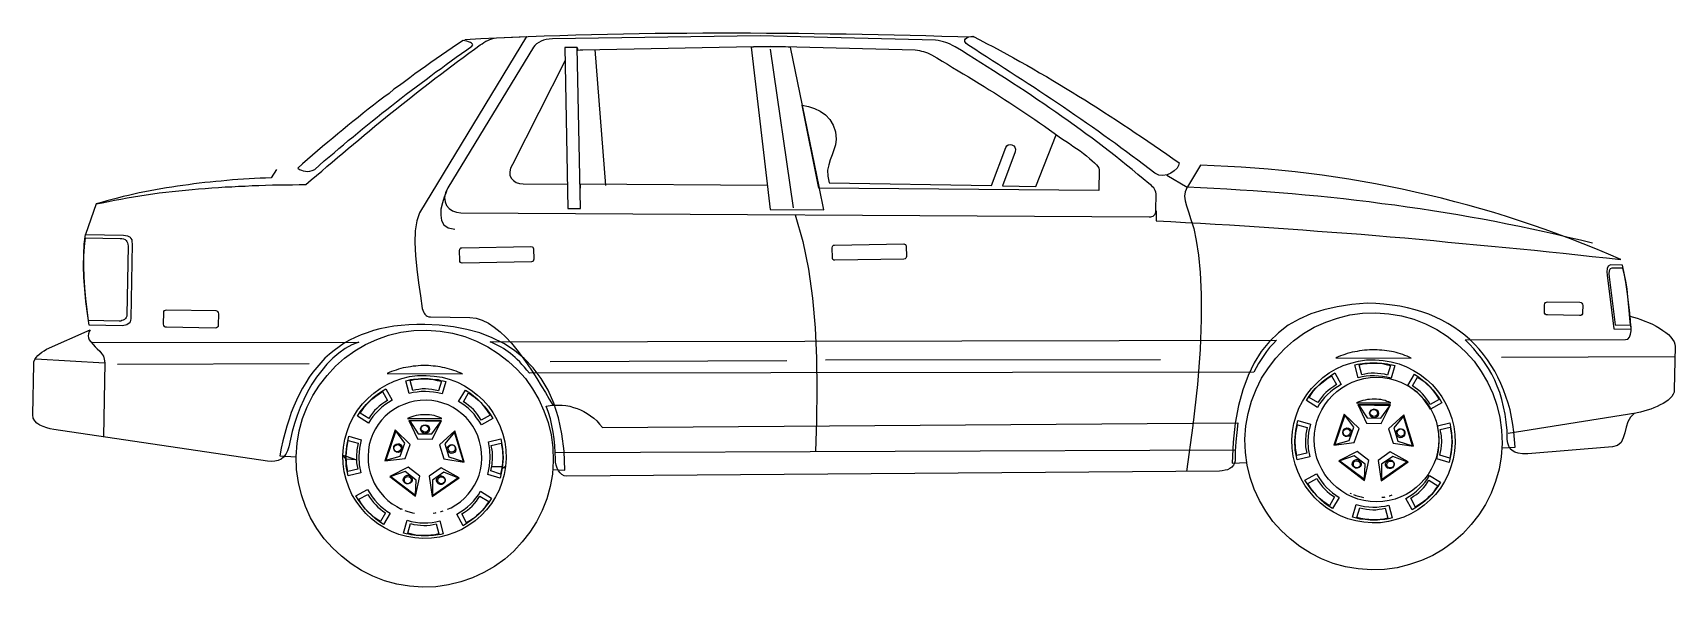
# Model space of a CAD drawing. Extents: x 409 to 850, y 333 to 482.
import ezdxf

# ---------------------------------------------------------------- set-up
doc = ezdxf.new("R2010")
doc.units = 0
doc.header["$MEASUREMENT"] = 0
doc.layers.get('0').update_dxf_attribs({"linetype": 'CONTINUOUS'})

msp = doc.modelspace()

# ---------------------------------------------------------------- linework, layer by layer
msp.add_line((425.91, 436.18), (423.12, 427.98))
at = {"linetype": 'CONTINUOUS'}
for points in [[(474.38, 445.42), (472.98, 443.21), (471.47, 443.15), (469.96, 443.09), (468.51, 442.98), (467, 442.92), (465.49, 442.8), (464.03, 442.74), (462.53, 442.63), (461.07, 442.51), (459.56, 442.34), (458.11, 442.22), (456.6, 442.05), (455.14, 441.93), (453.63, 441.76), (452.18, 441.58), (450.73, 441.35), (449.22, 441.18), (447.76, 440.94), (446.31, 440.71), (444.8, 440.48), (443.35, 440.24), (441.89, 440.01), (440.44, 439.72), (438.99, 439.43), (437.53, 439.14), (436.08, 438.79), (434.63, 438.5), (433.18, 438.15), (431.72, 437.75), (430.27, 437.4), (428.82, 436.99), (427.37, 436.58), (425.91, 436.18), (427.54, 436.53), (429.22, 436.87), (430.91, 437.22), (432.59, 437.51), (434.28, 437.8), (435.96, 438.1), (437.71, 438.39), (439.39, 438.62), (441.14, 438.91), (442.88, 439.14), (444.62, 439.32), (446.37, 439.55), (448.17, 439.72), (449.91, 439.9), (451.71, 440.07), (453.46, 440.24), (455.26, 440.36), (457.06, 440.54), (458.8, 440.65), (460.61, 440.77), (462.41, 440.83), (464.21, 440.94), (466.01, 441), (467.81, 441.12), (469.62, 441.18), (471.42, 441.23), (473.27, 441.29), (475.08, 441.29), (476.88, 441.35), (478.68, 441.35), (480.48, 441.41), (482.28, 441.41), (483.68, 442.63), (485.13, 443.85), (486.53, 445.01), (487.92, 446.23), (489.37, 447.45), (490.77, 448.67), (492.22, 449.83), (493.62, 451.05), (495.07, 452.28), (496.46, 453.44), (497.92, 454.66), (499.37, 455.82), (500.76, 457.04), (502.22, 458.2), (503.67, 459.37), (505.12, 460.59), (506.58, 461.75), (508.03, 462.91), (509.54, 464.07), (510.99, 465.23), (512.45, 466.4), (513.96, 467.56), (515.47, 468.72), (516.92, 469.88), (518.43, 470.99), (519.94, 472.15), (521.45, 473.31), (522.97, 474.42), (524.48, 475.52), (526.05, 476.68), (527.56, 477.79), (529.12, 478.89), (529.59, 479.24), (530.11, 479.53), (530.58, 479.88), (531.16, 480.11), (531.68, 480.4), (532.26, 480.58), (532.85, 480.75), (533.48, 480.81), (541.56, 481.16), (512.79, 433.8), (512.04, 431.64), (511.63, 428.97), (511.58, 425.83), (511.69, 422.35), (512.04, 418.68), (512.5, 415.02), (513.03, 411.48), (513.55, 408.11), (513.67, 407.64), (513.84, 407.23), (514.02, 406.83), (514.25, 406.54), (514.54, 406.25), (514.89, 406.02), (515.29, 405.9), (515.76, 405.84), (526.34, 405.67), (528.02, 405.49), (529.65, 404.97), (531.28, 404.15), (532.85, 403.11), (534.47, 401.83), (535.98, 400.38), (537.49, 398.75), (538.95, 397.01), (540.4, 395.15), (541.74, 393.23), (543.07, 391.25), (544.29, 389.34), (545.51, 387.36), (546.62, 385.5), (547.66, 383.76), (548.65, 382.07)], [(520.41, 440.54), (519.77, 439.14), (519.54, 437.92), (519.65, 436.76), (520.06, 435.77), (520.76, 434.96), (521.69, 434.32), (522.73, 433.97), (523.9, 433.8), (708.76, 432.69), (709.17, 432.75), (709.51, 432.81), (709.86, 432.92), (710.1, 433.15), (710.33, 433.39), (710.45, 433.68), (710.56, 434.03), (710.56, 434.43), (710.62, 438.91), (710.56, 439.37), (710.39, 439.78), (710.21, 440.13), (709.98, 440.48), (709.69, 440.83), (709.4, 441.12), (709.05, 441.41), (708.7, 441.64), (707.19, 442.92), (705.74, 444.14), (704.23, 445.42), (702.71, 446.64), (701.2, 447.86), (699.63, 449.08), (698.07, 450.24), (696.56, 451.46), (694.99, 452.68), (693.42, 453.84), (691.79, 455.01), (690.22, 456.17), (688.59, 457.33), (686.97, 458.49), (685.34, 459.66), (683.71, 460.82), (682.09, 461.92), (680.46, 463.08), (678.77, 464.19), (677.14, 465.29), (675.46, 466.46), (673.77, 467.56), (672.09, 468.66), (670.4, 469.77), (668.72, 470.81), (666.97, 471.92), (665.29, 473.02), (663.55, 474.13), (661.86, 475.17), (660.12, 476.28), (658.37, 477.38), (656.63, 478.43), (655.99, 478.78), (655.35, 479.12), (654.71, 479.36), (654.13, 479.59), (653.49, 479.76), (652.79, 479.94), (652.1, 480.05), (651.4, 480.17), (604.33, 481.33), (548.48, 480.52), (547.66, 480.46), (546.85, 480.35), (546.09, 480.17), (545.46, 479.94), (544.82, 479.59), (544.24, 479.24), (543.77, 478.78), (543.42, 478.31), (520.41, 440.54)], [(525, 480.4), (529.24, 480.64), (533.48, 480.81), (537.73, 480.98), (541.97, 481.16), (546.27, 481.33), (550.51, 481.45), (554.75, 481.57), (559, 481.68), (563.3, 481.8), (567.54, 481.91), (571.78, 481.97), (576.08, 482.03), (580.33, 482.09), (584.63, 482.09), (588.87, 482.15), (593.17, 482.15), (597.41, 482.15), (601.71, 482.15), (605.95, 482.09), (610.26, 482.09), (614.56, 482.03), (618.8, 481.97), (623.1, 481.91), (627.4, 481.86), (631.64, 481.8), (635.94, 481.68), (640.24, 481.62), (644.54, 481.51), (648.78, 481.39), (653.08, 481.28), (657.38, 481.16), (661.69, 481.04)], [(716.78, 447.22), (716.66, 446.52), (716.26, 445.77), (715.5, 445.07), (714.63, 444.49), (713.58, 444.02), (712.42, 443.85), (711.32, 443.96), (710.27, 444.43), (708.76, 445.59), (707.25, 446.75), (705.74, 447.92), (704.23, 449.02), (702.71, 450.18), (701.2, 451.29), (699.69, 452.39), (698.12, 453.5), (696.61, 454.6), (695.04, 455.7), (693.53, 456.81), (691.96, 457.91), (690.39, 458.96), (688.83, 460.06), (687.26, 461.11), (685.74, 462.21), (684.12, 463.26), (682.55, 464.31), (680.98, 465.35), (679.41, 466.4), (677.84, 467.44), (676.27, 468.49), (674.65, 469.54), (673.08, 470.52), (671.45, 471.57), (669.88, 472.61), (668.31, 473.6), (666.68, 474.65), (665.11, 475.7), (663.49, 476.68), (661.92, 477.73), (660.29, 478.72), (659.65, 479.3), (659.3, 479.82), (659.3, 480.23), (659.48, 480.58), (659.83, 480.81), (660.35, 481.04), (660.87, 481.16), (661.45, 481.22), (663.31, 480.29), (665.11, 479.3), (666.92, 478.37), (668.72, 477.38), (670.52, 476.39), (672.32, 475.4), (674.06, 474.42), (675.87, 473.43), (677.61, 472.44), (679.35, 471.4), (681.15, 470.41), (682.9, 469.36), (684.64, 468.31), (686.33, 467.27), (688.07, 466.22), (689.81, 465.18), (691.5, 464.13), (693.24, 463.03), (694.93, 461.98), (696.61, 460.88), (698.3, 459.77), (699.98, 458.67), (701.73, 457.56), (703.41, 456.46), (705.04, 455.3), (706.72, 454.19), (708.41, 453.03), (710.1, 451.87), (711.78, 450.71), (713.47, 449.54), (715.09, 448.38), (716.78, 447.22)], [(480.07, 445.77), (480.54, 445.48), (481.06, 445.24), (481.59, 445.07), (482.17, 444.95), (482.75, 444.89), (483.33, 444.95), (483.97, 445.13), (484.67, 445.48), (485.95, 446.58), (487.22, 447.74), (488.56, 448.85), (489.84, 449.95), (491.12, 451.05), (492.4, 452.1), (493.67, 453.2), (494.95, 454.25), (496.23, 455.3), (497.51, 456.4), (498.85, 457.45), (500.13, 458.49), (501.4, 459.48), (502.68, 460.53), (504.02, 461.57), (505.3, 462.56), (506.63, 463.61), (507.91, 464.6), (509.25, 465.64), (510.53, 466.63), (511.87, 467.62), (513.2, 468.66), (514.54, 469.65), (515.87, 470.64), (517.21, 471.63), (518.61, 472.61), (519.94, 473.6), (521.28, 474.59), (522.67, 475.64), (524.07, 476.63), (525.46, 477.61), (526.86, 478.6), (527.09, 478.89), (527.03, 479.12), (526.8, 479.36), (526.45, 479.53), (525.99, 479.7), (525.46, 479.88), (524.94, 480), (524.48, 480.11), (523.02, 479.12), (521.57, 478.14), (520.12, 477.15), (518.72, 476.16), (517.27, 475.17), (515.82, 474.19), (514.42, 473.14), (512.97, 472.15), (511.58, 471.11), (510.18, 470.06), (508.78, 469.01), (507.39, 468.02), (505.94, 466.98), (504.6, 465.87), (503.21, 464.83), (501.81, 463.78), (500.42, 462.68), (499.02, 461.63), (497.69, 460.53), (496.29, 459.42), (494.9, 458.32), (493.56, 457.22), (492.22, 456.11), (490.83, 455.01), (489.49, 453.84), (488.15, 452.74), (486.76, 451.58), (485.42, 450.42), (484.09, 449.25), (482.75, 448.09), (481.41, 446.93), (480.07, 445.77)], [(551.85, 478.2), (552.66, 435.01), (556.03, 435.01), (555.1, 478.2), (551.85, 478.2)], [(555.1, 478.2), (555.33, 477.5), (555.98, 477.55), (556.67, 477.61), (607.06, 478.54), (645.94, 477.55), (646.52, 477.5), (647.1, 477.38), (647.62, 477.26), (648.2, 477.15), (648.72, 476.97), (649.25, 476.74), (649.77, 476.51), (650.29, 476.22), (651.75, 475.4), (653.14, 474.53), (654.6, 473.72), (655.99, 472.85), (657.44, 471.98), (658.84, 471.16), (660.23, 470.29), (661.69, 469.42), (663.08, 468.55), (664.47, 467.73), (665.81, 466.86), (667.21, 465.99), (668.6, 465.12), (669.94, 464.25), (671.33, 463.32), (672.67, 462.45), (674.01, 461.57), (675.34, 460.64), (676.68, 459.77), (678.02, 458.84), (679.35, 457.97), (680.69, 457.04), (681.97, 456.11), (683.25, 455.18), (684.58, 454.25), (685.51, 453.55), (685.51, 453.55)], [(559.87, 477.67), (562.77, 441.12)], [(615.66, 462.62), (612.46, 478.31), (611.77, 478.31), (611.07, 478.37), (610.43, 478.37), (609.73, 478.37), (609.03, 478.37), (608.4, 478.37), (607.76, 478.37), (607.06, 478.43), (606.42, 478.37), (605.78, 478.37), (605.14, 478.37), (604.44, 478.37), (603.8, 478.37), (603.17, 478.37), (602.47, 478.31), (601.83, 478.31), (606.94, 434.72), (621.35, 434.61), (620.19, 440.3), (620.19, 440.42), (615.66, 462.62)], [(606.94, 477.79), (613.16, 435.13)], [(551.91, 474.71), (537.73, 446.81), (537.2, 445.77), (537.03, 444.78), (537.09, 443.91), (537.44, 443.09), (538.02, 442.45), (538.77, 441.99), (539.65, 441.7), (540.63, 441.58), (552.55, 441.52), (552.55, 441.18)], [(615.6, 462.74), (617.29, 462.39), (618.91, 461.87), (620.43, 461.11), (621.82, 460.12), (622.98, 458.9), (623.91, 457.39), (624.49, 455.59), (624.67, 453.55), (624.49, 452.1), (624.09, 450.71), (623.62, 449.37), (623.1, 448.03), (622.69, 446.7), (622.4, 445.24), (622.46, 443.62), (622.81, 441.87), (666.39, 441.12), (670.23, 451.34), (670.52, 451.81), (670.93, 452.04), (671.45, 452.16), (671.91, 452.04), (672.38, 451.81), (672.73, 451.4), (672.84, 450.88), (672.79, 450.18), (669.41, 441.06), (678.31, 440.89), (683.77, 454.72), (684.58, 454.19), (685.45, 453.61), (686.38, 453.03), (687.37, 452.39), (688.3, 451.75), (689.29, 451.11), (690.22, 450.42), (691.15, 449.72), (691.96, 449.08), (692.78, 448.44), (693.47, 447.8), (694.11, 447.22), (694.64, 446.7), (694.99, 446.23), (695.22, 445.77), (695.33, 445.42), (695.22, 439.84), (620.08, 440.42), (615.6, 462.74)], [(722.59, 446.58), (719.05, 440.77), (722.59, 440.59), (726.14, 440.42), (729.62, 440.24), (733.17, 440.01), (736.66, 439.78), (740.2, 439.55), (743.69, 439.26), (747.17, 438.97), (750.66, 438.68), (754.09, 438.33), (757.58, 437.98), (761, 437.63), (764.44, 437.22), (767.86, 436.82), (771.29, 436.35), (774.72, 435.95), (778.09, 435.42), (781.52, 434.96), (784.89, 434.43), (788.26, 433.91), (791.63, 433.33), (794.95, 432.75), (798.32, 432.17), (801.63, 431.53), (804.94, 430.89), (808.25, 430.19), (811.57, 429.49), (814.82, 428.8), (818.08, 428.04), (821.33, 427.29), (824.58, 426.53), (827.84, 425.72)], [(606.19, 441.12), (555.92, 441.47), (555.92, 440.42)], [(713.52, 443.96), (718.99, 440.71), (718.46, 439.43), (718.29, 438.27), (718.41, 437.05), (718.81, 435.71), (719.34, 434.09), (719.98, 432.05), (720.73, 429.55), (721.43, 426.41), (722.01, 422.46), (722.48, 417.75), (722.77, 412), (722.77, 405.14), (722.42, 397.06), (721.72, 387.65), (720.5, 376.72), (718.81, 364.29)], [(520, 439.49), (519.42, 438.04), (518.96, 436.47), (518.55, 434.78), (518.49, 433.15), (518.67, 431.7), (519.36, 430.54), (520.52, 429.73), (522.32, 429.44)], [(613.68, 433.27), (615.78, 426.12), (617.29, 418.63), (618.33, 410.84), (619.03, 402.88), (619.38, 394.74), (619.5, 386.43), (619.38, 378.06), (619.15, 369.69)], [(710.68, 434.32), (710.62, 431.64), (714.57, 431.47), (718.52, 431.24), (722.53, 431), (726.49, 430.77), (730.38, 430.54), (734.33, 430.31), (738.28, 430.07), (742.23, 429.78), (746.13, 429.49), (750.08, 429.26), (753.97, 428.91), (757.87, 428.62), (761.82, 428.33), (765.71, 428.04), (769.61, 427.69), (773.5, 427.34), (777.39, 427.05), (781.29, 426.71), (785.18, 426.36), (789.02, 425.95), (792.91, 425.6), (796.81, 425.25), (800.7, 424.84), (804.53, 424.5), (808.43, 424.09), (812.26, 423.74), (816.16, 423.33), (819.99, 422.93), (823.89, 422.52), (827.72, 422.11), (831.62, 421.71), (835.45, 421.3)], [(423.12, 427.98), (433.29, 427.81), (433.82, 427.75), (434.34, 427.63), (434.75, 427.46), (435.04, 427.23), (435.27, 426.88), (435.5, 426.53), (435.56, 426.01), (435.62, 425.48), (435.27, 405.38), (435.21, 404.91), (435.04, 404.5), (434.8, 404.21), (434.51, 403.98), (434.16, 403.75), (433.82, 403.63), (433.41, 403.52), (433, 403.46), (424.05, 403.63), (423.59, 406.77), (423.18, 410.03), (422.89, 413.28), (422.66, 416.47), (422.54, 419.56), (422.6, 422.58), (422.77, 425.37), (423.12, 427.98)], [(423.12, 427.11), (432.36, 426.94), (432.88, 426.88), (433.29, 426.82), (433.7, 426.65), (433.99, 426.41), (434.22, 426.12), (434.4, 425.77), (434.46, 425.37), (434.51, 424.84), (434.22, 406.42), (434.16, 406.02), (433.99, 405.67), (433.82, 405.38), (433.52, 405.14), (433.23, 404.97), (432.88, 404.85), (432.54, 404.74), (432.13, 404.68), (423.93, 404.85), (423.53, 407.76), (423.18, 410.66), (422.89, 413.63), (422.72, 416.59), (422.6, 419.44), (422.66, 422.17), (422.83, 424.73), (423.12, 427.11)], [(524.19, 424.44), (542.72, 424.73), (543.01, 424.67), (543.25, 424.55), (543.36, 424.38), (543.42, 424.09), (543.48, 421.36), (543.42, 421.07), (543.3, 420.83), (543.13, 420.72), (542.84, 420.66), (524.24, 420.31), (524.01, 420.37), (523.78, 420.49), (523.66, 420.72), (523.6, 420.95), (523.55, 423.74), (523.6, 423.97), (523.72, 424.21), (523.9, 424.38), (524.19, 424.44)], [(624.26, 425.13), (642.86, 425.48), (643.09, 425.43), (643.32, 425.31), (643.44, 425.08), (643.49, 424.84), (643.55, 422.06), (643.49, 421.82), (643.38, 421.59), (643.2, 421.42), (642.91, 421.36), (624.38, 421.07), (624.09, 421.12), (623.85, 421.24), (623.74, 421.42), (623.68, 421.71), (623.62, 424.44), (623.68, 424.73), (623.8, 424.96), (623.97, 425.08), (624.26, 425.13)], [(835.86, 419.73), (832.66, 419.79), (832.08, 419.5), (831.79, 418.86), (831.73, 417.99), (831.79, 417.06), (833.59, 402.64), (838.18, 402.59), (838.01, 404.74), (837.83, 406.89), (837.6, 409.09), (837.37, 411.24), (837.14, 413.4), (836.79, 415.49), (836.38, 417.64), (835.86, 419.73)], [(835.97, 418.92), (833.07, 418.97), (832.55, 418.74), (832.31, 418.22), (832.26, 417.41), (832.31, 416.59), (833.94, 403.75), (838.07, 403.63), (837.89, 405.55), (837.72, 407.53), (837.54, 409.44), (837.31, 411.36), (837.08, 413.28), (836.79, 415.2), (836.44, 417.06), (835.97, 418.92)], [(444.91, 407.76), (458.05, 407.53), (458.34, 407.47), (458.57, 407.29), (458.75, 407.06), (458.8, 406.71), (458.75, 403.63), (458.69, 403.28), (458.51, 403.05), (458.28, 402.88), (457.93, 402.82), (444.86, 403.05), (444.51, 403.11), (444.28, 403.28), (444.1, 403.52), (444.04, 403.86), (444.1, 407), (444.16, 407.29), (444.33, 407.58), (444.57, 407.7), (444.91, 407.76)], [(803.47, 370.65), (807.03, 370.86), (806.92, 372.95), (806.74, 374.98), (806.45, 376.96), (806.1, 378.93), (805.7, 380.85), (805.17, 382.71), (804.59, 384.51), (803.95, 386.25), (803.25, 388), (802.44, 389.68), (801.57, 391.31), (800.64, 392.82), (799.65, 394.33), (798.55, 395.79), (797.44, 397.18), (796.22, 398.46), (794.89, 399.74), (793.55, 400.9), (792.1, 402.06), (790.59, 403.11), (789.02, 404.04), (787.39, 404.97), (785.71, 405.78), (783.9, 406.54), (782.04, 407.18), (780.18, 407.76), (778.15, 408.28), (776.12, 408.69), (774.02, 409.04), (771.82, 409.27), (769.61, 409.44), (767.28, 409.5), (763.16, 409.15), (759.26, 408.57), (755.66, 407.76), (752.23, 406.65), (749.09, 405.26), (746.13, 403.63), (743.46, 401.6), (741.07, 399.27), (738.86, 396.6), (736.95, 393.52), (735.32, 390.09), (733.92, 386.25), (732.76, 382.01), (731.89, 377.31), (731.31, 372.19), (731.02, 366.56)], [(769.61, 406.94), (773.15, 406.71), (776.52, 406.13), (779.83, 405.2), (782.97, 403.98), (786, 402.47), (788.78, 400.67), (791.4, 398.64), (793.84, 396.37), (796.05, 393.93), (797.97, 391.2), (799.65, 388.35), (801.05, 385.27), (802.15, 382.13), (802.96, 378.82), (803.43, 375.39), (803.55, 371.84), (803.31, 368.3), (802.73, 364.93), (801.8, 361.62), (800.58, 358.48), (799.07, 355.46), (797.27, 352.67), (795.24, 350.05), (792.97, 347.61), (790.53, 345.4), (787.8, 343.48), (784.95, 341.8), (781.87, 340.4), (778.73, 339.3), (775.42, 338.49), (771.99, 338.02), (768.44, 337.91), (764.9, 338.14), (761.53, 338.72), (758.22, 339.65), (755.08, 340.87), (752.06, 342.38), (749.27, 344.18), (746.65, 346.22), (744.21, 348.48), (742, 350.92), (740.08, 353.65), (738.4, 356.5), (737, 359.58), (735.9, 362.72), (735.08, 366.03), (734.62, 369.46), (734.5, 373.01), (734.74, 376.55), (735.32, 379.92), (736.25, 383.23), (737.47, 386.37), (738.98, 389.39), (740.78, 392.18), (742.82, 394.8), (745.08, 397.24), (747.52, 399.45), (750.25, 401.37), (753.1, 403.05), (756.18, 404.45), (759.32, 405.55), (762.63, 406.36), (766.06, 406.83), (769.61, 406.94)], [(793.67, 399.68), (836.73, 399.74), (837.37, 399.91), (837.78, 400.44), (838.07, 401.19), (838.18, 402.12), (838.18, 403.17), (838.07, 404.21), (838.01, 405.2), (837.89, 406.07), (838.82, 405.78), (839.81, 405.49), (840.86, 405.14), (841.9, 404.74), (842.89, 404.33), (843.94, 403.86), (844.92, 403.34), (845.85, 402.82), (846.73, 402.24), (847.54, 401.66), (848.24, 401.08), (848.88, 400.44), (849.34, 399.8), (849.75, 399.16), (849.98, 398.52), (850.04, 397.88), (849.81, 386.31), (849.75, 385.67), (849.52, 385.09), (849.17, 384.51), (848.7, 383.99), (848.18, 383.52), (847.54, 383), (846.84, 382.59), (846.03, 382.19), (845.21, 381.78), (844.34, 381.43), (843.47, 381.08), (842.54, 380.79), (841.67, 380.56), (840.74, 380.27), (839.87, 380.04), (839.06, 379.86), (838.07, 378.93), (837.37, 377.65), (836.91, 376.2), (836.5, 374.75), (836.09, 373.35), (835.51, 372.13), (834.58, 371.32), (833.24, 370.91), (810.46, 369.11), (809.01, 369.11), (807.85, 369.29), (806.98, 369.52), (806.22, 369.92), (805.7, 370.45), (805.35, 371.15), (805.12, 371.96), (804.94, 372.95), (804.88, 375.33), (804.65, 377.6), (804.36, 379.75), (803.95, 381.72), (803.49, 383.7), (802.96, 385.5), (802.27, 387.24), (801.57, 388.87), (800.76, 390.44), (799.94, 391.95), (799.01, 393.35), (798.03, 394.74), (796.98, 396.02), (795.93, 397.3), (794.83, 398.52), (793.67, 399.68)], [(815.81, 409.91), (824.41, 409.79), (824.76, 409.68), (824.99, 409.5), (825.17, 409.27), (825.22, 408.92), (825.17, 407), (825.11, 406.65), (824.93, 406.42), (824.7, 406.25), (824.35, 406.19), (815.75, 406.36), (815.4, 406.42), (815.17, 406.6), (814.99, 406.83), (814.94, 407.18), (814.99, 409.09), (815.05, 409.44), (815.23, 409.68), (815.46, 409.85), (815.81, 409.91)], [(424.34, 402.41), (424.05, 401.89), (423.93, 401.31), (423.82, 400.73), (423.88, 400.2), (424.05, 399.68), (424.4, 399.27), (424.81, 399.04), (425.45, 398.93), (496.52, 399.1), (494.66, 398.34), (492.8, 397.35), (491.12, 396.14), (489.49, 394.74), (487.92, 393.17), (486.53, 391.49), (485.13, 389.68), (483.91, 387.77), (482.75, 385.73), (481.7, 383.64), (480.77, 381.55), (479.9, 379.4), (479.2, 377.25), (478.57, 375.1), (478.1, 373.01), (477.69, 370.97), (477.34, 369.87), (476.88, 368.94), (476.3, 368.18), (475.6, 367.66), (474.79, 367.25), (473.92, 367.08), (472.98, 367.02), (472, 367.14), (414.58, 375.62), (413.59, 375.79), (412.66, 376.03), (411.67, 376.37), (410.8, 376.78), (410.04, 377.31), (409.46, 377.95), (409.06, 378.64), (408.94, 379.51), (409.17, 393.11), (409.23, 393.81), (409.46, 394.39), (409.81, 394.97), (410.28, 395.49), (410.8, 395.96), (411.38, 396.37), (411.96, 396.77), (412.6, 397.18), (424.34, 402.41)], [(548.54, 364.87), (551.79, 364.7), (551.62, 369.75), (551.03, 374.46), (550.16, 378.76), (548.89, 382.65), (547.32, 386.2), (545.51, 389.34), (543.36, 392.18), (540.92, 394.68), (538.31, 396.83), (535.4, 398.69), (532.32, 400.26), (529.01, 401.54), (525.52, 402.47), (521.92, 403.17), (518.08, 403.63), (514.19, 403.81), (512.04, 403.81), (509.89, 403.75), (507.85, 403.57), (505.94, 403.34), (504.02, 402.99), (502.16, 402.64), (500.42, 402.18), (498.73, 401.6), (497.1, 401.02), (495.53, 400.32), (494.02, 399.56), (492.57, 398.75), (491.23, 397.82), (489.9, 396.83), (488.62, 395.84), (487.4, 394.74), (486.29, 393.52), (485.19, 392.3), (484.14, 391.02), (483.16, 389.63), (482.23, 388.17), (481.35, 386.72), (480.54, 385.15), (479.78, 383.52), (479.03, 381.84), (478.33, 380.15), (477.75, 378.35), (477.17, 376.49), (476.59, 374.57), (476.12, 372.6), (475.66, 370.62), (475.25, 368.53), (479.67, 368.3), (479.67, 368.77), (479.7, 368.76)], [(514.77, 402.3), (518.32, 402.06), (521.69, 401.48), (525, 400.55), (528.14, 399.33), (531.16, 397.82), (533.95, 396.02), (536.57, 393.99), (539.01, 391.72), (541.22, 389.28), (543.13, 386.55), (544.82, 383.7), (546.21, 380.62), (547.32, 377.48), (548.13, 374.17), (548.6, 370.74), (548.71, 367.19), (548.48, 363.65), (547.9, 360.28), (546.97, 356.97), (545.75, 353.83), (544.24, 350.81), (542.44, 348.02), (540.4, 345.4), (538.14, 342.96), (535.7, 340.75), (532.96, 338.84), (530.11, 337.15), (527.04, 335.76), (523.9, 334.65), (520.58, 333.84), (517.16, 333.37), (513.61, 333.26), (510.07, 333.49), (506.69, 334.07), (503.38, 335), (500.24, 336.22), (497.22, 337.73), (494.43, 339.53), (491.82, 341.57), (489.38, 343.84), (487.17, 346.28), (485.25, 349.01), (483.56, 351.85), (482.17, 354.94), (481.06, 358.07), (480.25, 361.38), (479.79, 364.82), (479.67, 368.36), (479.9, 371.9), (480.48, 375.27), (481.41, 378.59), (482.63, 381.72), (484.15, 384.75), (485.95, 387.54), (487.98, 390.15), (490.25, 392.59), (492.69, 394.8), (495.42, 396.72), (498.27, 398.4), (501.35, 399.8), (504.49, 400.9), (507.8, 401.72), (511.23, 402.18), (514.77, 402.3)], [(424.58, 399.04), (425.1, 398.4), (425.68, 397.82), (426.26, 397.24), (426.9, 396.66), (427.42, 396.02), (427.89, 395.32), (428.12, 394.51), (428.24, 393.52), (427.89, 373.76)], [(542.32, 390.73), (541.62, 391.54), (540.98, 392.36), (540.28, 393.05), (539.7, 393.75), (539.06, 394.39), (538.48, 394.97), (537.84, 395.49), (537.26, 396.02), (536.62, 396.48), (535.98, 396.95), (535.34, 397.35), (534.7, 397.76), (534.01, 398.11), (533.31, 398.46), (532.55, 398.81), (531.74, 399.16), (742.99, 399.56), (742.06, 398.58), (741.13, 397.59), (740.32, 396.54), (739.56, 395.49), (738.81, 394.39), (738.11, 393.29), (737.47, 392.18), (736.89, 391.02), (542.32, 390.73)], [(779.14, 394.8), (778.56, 395.03), (778.03, 395.26), (777.45, 395.49), (776.87, 395.73), (776.29, 395.9), (775.65, 396.08), (775.07, 396.25), (774.43, 396.43), (773.85, 396.54), (773.21, 396.66), (772.57, 396.77), (771.93, 396.83), (771.29, 396.89), (770.65, 396.95), (770.01, 397.01), (769.37, 397.01), (768.68, 397.01), (767.98, 397.01), (767.28, 396.95), (766.64, 396.89), (765.94, 396.83), (765.25, 396.72), (764.61, 396.6), (763.97, 396.48), (763.27, 396.37), (762.63, 396.19), (761.99, 396.02), (761.35, 395.79), (760.77, 395.61), (760.13, 395.38), (759.5, 395.15), (758.91, 394.86), (779.14, 394.8)], [(428.18, 393.46), (409.75, 394.51)], [(431.72, 393.11), (483.16, 393.29)], [(524.3, 390.56), (523.72, 390.79), (523.2, 391.02), (522.62, 391.25), (522.03, 391.49), (521.45, 391.66), (520.82, 391.84), (520.23, 392.01), (519.59, 392.18), (519.01, 392.3), (518.37, 392.42), (517.73, 392.53), (517.1, 392.59), (516.46, 392.65), (515.82, 392.71), (515.18, 392.76), (514.54, 392.76), (513.84, 392.76), (513.14, 392.76), (512.45, 392.71), (511.81, 392.65), (511.11, 392.59), (510.41, 392.47), (509.77, 392.36), (509.13, 392.24), (508.43, 392.13), (507.8, 391.95), (507.16, 391.78), (506.52, 391.54), (505.94, 391.37), (505.3, 391.14), (504.66, 390.9), (504.08, 390.61), (524.3, 390.56)], [(547.9, 393.87), (611.42, 394.16)], [(621.88, 394.33), (711.84, 394.45)], [(769.43, 394.33), (771.64, 394.16), (773.79, 393.81), (775.88, 393.23), (777.92, 392.47), (779.78, 391.49), (781.58, 390.38), (783.26, 389.05), (784.77, 387.65), (786.17, 386.02), (787.39, 384.34), (788.49, 382.48), (789.37, 380.56), (790.06, 378.53), (790.59, 376.43), (790.88, 374.28), (790.93, 372.02), (790.76, 369.81), (790.41, 367.66), (789.83, 365.57), (789.07, 363.53), (788.09, 361.68), (786.98, 359.87), (785.65, 358.19), (784.25, 356.68), (782.62, 355.28), (780.94, 354.06), (779.08, 352.96), (777.16, 352.09), (775.13, 351.39), (773.03, 350.86), (770.89, 350.57), (768.62, 350.52), (766.41, 350.69), (764.26, 351.04), (762.17, 351.62), (760.13, 352.38), (758.27, 353.36), (756.47, 354.47), (754.79, 355.8), (753.28, 357.26), (751.88, 358.83), (750.66, 360.51), (749.56, 362.37), (748.68, 364.29), (747.99, 366.32), (747.46, 368.42), (747.17, 370.56), (747.11, 372.83), (747.29, 375.04), (747.64, 377.19), (748.22, 379.28), (748.97, 381.31), (749.96, 383.17), (751.07, 384.98), (752.41, 386.66), (753.86, 388.17), (755.43, 389.57), (757.11, 390.79), (758.97, 391.89), (760.89, 392.76), (762.92, 393.46), (765.02, 393.99), (767.17, 394.28), (769.43, 394.33)], [(764.03, 392.94), (764.73, 393.11), (765.36, 393.23), (766.06, 393.35), (766.7, 393.4), (767.34, 393.46), (768.04, 393.52), (768.68, 393.52), (769.32, 393.52), (770.01, 393.52), (770.65, 393.46), (771.29, 393.4), (771.99, 393.29), (772.69, 393.23), (773.33, 393.05), (774.02, 392.94), (774.72, 392.76), (773.73, 389.39), (772.63, 389.68), (771.47, 389.86), (770.36, 389.97), (769.26, 390.03), (768.09, 390.03), (767.05, 389.92), (765.94, 389.74), (764.9, 389.51), (764.03, 392.94)], [(765.19, 393), (766.24, 393.23), (767.28, 393.35), (768.27, 393.46), (769.32, 393.46), (770.36, 393.4), (771.41, 393.29), (772.45, 393.05), (773.56, 392.82), (772.8, 390.21), (771.93, 390.44), (771, 390.56), (770.13, 390.67), (769.26, 390.73), (768.39, 390.73), (767.51, 390.61), (766.7, 390.5), (765.89, 390.32), (765.19, 393)], [(803.37, 395.03), (849.92, 395.2)], [(514.54, 390.15), (516.75, 389.97), (518.9, 389.63), (520.99, 389.05), (523.02, 388.29), (524.88, 387.3), (526.68, 386.2), (528.37, 384.86), (529.88, 383.46), (531.28, 381.84), (532.5, 380.15), (533.6, 378.29), (534.47, 376.37), (535.17, 374.34), (535.69, 372.25), (535.98, 370.1), (536.04, 367.83), (535.87, 365.63), (535.52, 363.48), (534.94, 361.38), (534.18, 359.35), (533.19, 357.49), (532.09, 355.69), (530.75, 354), (529.36, 352.49), (527.73, 351.1), (526.05, 349.88), (524.19, 348.77), (522.27, 347.9), (520.23, 347.2), (518.14, 346.68), (515.99, 346.39), (513.73, 346.33), (511.52, 346.51), (509.37, 346.85), (507.27, 347.44), (505.24, 348.19), (503.38, 349.18), (501.58, 350.28), (499.89, 351.62), (498.38, 353.07), (496.99, 354.64), (495.77, 356.33), (494.66, 358.19), (493.79, 360.11), (493.09, 362.14), (492.57, 364.23), (492.28, 366.38), (492.22, 368.65), (492.4, 370.86), (492.75, 373.01), (493.33, 375.1), (494.08, 377.13), (495.07, 378.99), (496.17, 380.79), (497.51, 382.48), (498.96, 383.99), (500.53, 385.38), (502.22, 386.6), (504.08, 387.71), (505.99, 388.58), (508.03, 389.28), (510.12, 389.8), (512.27, 390.09), (514.54, 390.15)], [(509.13, 388.7), (509.83, 388.87), (510.47, 388.99), (511.17, 389.1), (511.81, 389.16), (512.45, 389.22), (513.14, 389.28), (513.78, 389.28), (514.42, 389.28), (515.12, 389.28), (515.76, 389.22), (516.4, 389.16), (517.1, 389.05), (517.79, 388.99), (518.43, 388.81), (519.13, 388.7), (519.83, 388.52), (518.84, 385.15), (517.73, 385.44), (516.57, 385.62), (515.47, 385.73), (514.36, 385.79), (513.2, 385.79), (512.16, 385.67), (511.05, 385.5), (510.01, 385.27), (509.13, 388.7)], [(510.3, 388.75), (511.34, 388.99), (512.39, 389.1), (513.38, 389.22), (514.42, 389.22), (515.47, 389.16), (516.51, 389.05), (517.56, 388.81), (518.67, 388.58), (517.91, 385.96), (517.04, 386.2), (516.11, 386.31), (515.23, 386.43), (514.36, 386.49), (513.49, 386.49), (512.62, 386.37), (511.81, 386.25), (510.99, 386.08), (510.3, 388.75)], [(751.01, 383.41), (751.76, 384.57), (752.52, 385.62), (753.39, 386.6), (754.32, 387.53), (755.25, 388.4), (756.3, 389.22), (757.46, 390.03), (758.62, 390.79), (760.31, 387.71), (759.32, 387.07), (758.39, 386.43), (757.46, 385.73), (756.65, 384.98), (755.89, 384.16), (755.19, 383.35), (754.55, 382.48), (753.97, 381.55), (751.01, 383.41)], [(751.76, 384.22), (752.35, 385.15), (752.93, 385.96), (753.62, 386.78), (754.32, 387.48), (755.14, 388.17), (755.95, 388.81), (756.82, 389.45), (757.75, 390.03), (759.09, 387.65), (758.33, 387.19), (757.58, 386.66), (756.88, 386.08), (756.24, 385.5), (755.6, 384.92), (755.08, 384.22), (754.55, 383.52), (754.09, 382.83), (751.76, 384.22)], [(780.01, 390.44), (781.17, 389.68), (782.22, 388.87), (783.21, 388.06), (784.14, 387.13), (785.07, 386.14), (785.88, 385.09), (786.63, 383.99), (787.39, 382.77), (784.31, 381.08), (783.67, 382.07), (783.03, 383), (782.33, 383.93), (781.58, 384.75), (780.82, 385.5), (779.95, 386.2), (779.08, 386.84), (778.21, 387.42), (780.01, 390.44)], [(780.88, 389.68), (781.75, 389.1), (782.62, 388.46), (783.38, 387.82), (784.14, 387.07), (784.77, 386.31), (785.42, 385.5), (786.05, 384.63), (786.63, 383.7), (784.25, 382.36), (783.79, 383.12), (783.26, 383.87), (782.74, 384.57), (782.16, 385.21), (781.52, 385.79), (780.88, 386.31), (780.18, 386.84), (779.49, 387.3), (780.88, 389.68)], [(496.12, 379.16), (496.87, 380.33), (497.63, 381.37), (498.5, 382.36), (499.43, 383.29), (500.36, 384.16), (501.4, 384.98), (502.57, 385.79), (503.73, 386.55), (505.41, 383.46), (504.43, 382.83), (503.5, 382.19), (502.57, 381.49), (501.75, 380.73), (501, 379.92), (500.3, 379.11), (499.66, 378.24), (499.08, 377.31), (496.12, 379.16)], [(496.87, 379.98), (497.45, 380.91), (498.03, 381.72), (498.73, 382.54), (499.43, 383.23), (500.24, 383.93), (501.05, 384.57), (501.93, 385.21), (502.86, 385.79), (504.19, 383.41), (503.44, 382.94), (502.68, 382.42), (501.99, 381.84), (501.34, 381.26), (500.71, 380.68), (500.18, 379.98), (499.66, 379.28), (499.19, 378.58), (496.87, 379.98)], [(525.11, 386.2), (526.28, 385.44), (527.32, 384.63), (528.31, 383.81), (529.24, 382.88), (530.17, 381.9), (530.99, 380.85), (531.74, 379.75), (532.5, 378.53), (529.41, 376.84), (528.78, 377.83), (528.14, 378.76), (527.44, 379.69), (526.68, 380.5), (525.93, 381.26), (525.06, 381.96), (524.19, 382.59), (523.31, 383.17), (525.11, 386.2)], [(525.99, 385.44), (526.86, 384.86), (527.73, 384.22), (528.49, 383.58), (529.24, 382.83), (529.88, 382.07), (530.52, 381.26), (531.16, 380.39), (531.74, 379.46), (529.36, 378.12), (528.89, 378.87), (528.37, 379.63), (527.85, 380.33), (527.26, 380.97), (526.63, 381.55), (525.99, 382.07), (525.29, 382.59), (524.59, 383.06), (525.99, 385.44)], [(773.68, 382.77), (773.15, 383), (772.63, 383.17), (772.11, 383.35), (771.58, 383.52), (771, 383.64), (770.42, 383.7), (769.84, 383.76), (769.26, 383.76), (768.62, 383.76), (767.98, 383.7), (767.4, 383.64), (766.82, 383.52), (766.18, 383.41), (765.6, 383.23), (765.07, 383), (764.49, 382.77), (773.68, 382.77)], [(520.29, 354.18), (521.28, 354.59), (522.56, 355.34), (523.78, 356.21), (524.88, 357.2), (525.87, 358.25), (526.8, 359.41), (527.56, 360.63), (528.25, 361.97), (528.78, 363.36), (529.18, 364.81), (529.41, 366.32), (529.53, 367.89), (529.47, 369.46), (529.3, 370.97), (528.95, 372.42), (528.43, 373.88), (527.85, 375.21), (527.09, 376.49), (526.22, 377.71), (525.29, 378.82), (524.19, 379.81), (523.02, 380.73), (521.8, 381.49), (520.47, 382.19), (519.07, 382.71), (517.62, 383.12), (516.11, 383.35), (514.54, 383.46), (512.97, 383.41), (511.46, 383.23), (510.01, 382.88), (508.55, 382.36), (507.22, 381.78), (505.94, 381.02), (504.72, 380.15), (503.61, 379.22), (502.62, 378.12), (501.69, 376.96), (500.94, 375.74), (500.24, 374.4), (499.72, 373.01), (499.31, 371.55), (499.08, 370.04), (498.96, 368.47), (499.02, 366.91), (499.19, 365.39), (499.54, 363.94), (500.07, 362.49), (500.65, 361.15), (501.4, 359.87), (502.28, 358.65), (503.26, 357.55), (504.31, 356.56), (505.47, 355.63), (506.69, 354.88), (507.91, 354.24), (507.91, 354.24)], [(518.78, 378.58), (518.26, 378.82), (517.73, 378.99), (517.21, 379.16), (516.69, 379.34), (516.11, 379.46), (515.52, 379.51), (514.94, 379.57), (514.36, 379.57), (513.73, 379.57), (513.08, 379.51), (512.5, 379.46), (511.92, 379.34), (511.28, 379.22), (510.7, 379.05), (510.18, 378.82), (509.6, 378.58), (518.78, 378.58)], [(546.85, 381.9), (547.9, 382.01), (549, 382.13), (550.05, 382.13), (551.09, 382.13), (552.08, 382.01), (553.13, 381.84), (554.12, 381.55), (555.1, 381.26), (556.03, 380.91), (556.96, 380.44), (557.83, 379.92), (558.71, 379.28), (559.58, 378.64), (560.39, 377.89), (561.15, 377.07), (561.9, 376.14), (732.59, 377.36), (732.3, 374.81), (732.06, 372.31), (731.89, 369.75), (731.83, 367.2), (731.72, 366.56), (731.43, 366.03), (730.96, 365.51), (730.44, 365.16), (729.8, 364.81), (729.16, 364.64), (728.4, 364.46), (727.7, 364.41), (552.26, 363.07), (551.62, 363.18), (551.03, 363.48), (550.57, 363.94), (550.1, 364.52), (549.76, 365.22), (549.52, 365.98), (549.35, 366.85), (549.29, 367.66), (549.23, 369.46), (549.18, 371.26), (549, 373.06), (548.71, 374.87), (548.36, 376.67), (547.95, 378.47), (547.43, 380.21), (546.85, 381.9)], [(758.33, 371.44), (763.79, 372.07), (765.13, 375.85), (761.18, 379.75), (758.33, 371.44)], [(758.62, 371.61), (762.52, 372.66), (763.74, 376.2), (761.3, 379.46), (758.62, 371.61)], [(764.84, 382.3), (767.17, 377.31), (771.12, 377.25), (773.62, 382.19), (764.84, 382.3)], [(765.07, 382.13), (767.28, 378.7), (771, 378.64), (773.38, 381.96), (765.07, 382.13)], [(769.2, 381.14), (769.66, 381.02), (770.01, 380.79), (770.25, 380.39), (770.36, 379.92), (770.25, 379.46), (770.01, 379.11), (769.66, 378.87), (769.2, 378.76), (768.74, 378.87), (768.33, 379.11), (768.09, 379.51), (767.98, 379.98), (768.09, 380.44), (768.39, 380.79), (768.74, 381.02), (769.2, 381.14)], [(769.14, 381.02), (769.49, 380.97), (769.78, 380.73), (770.01, 380.39), (770.07, 380.04), (770.01, 379.69), (769.78, 379.4), (769.43, 379.16), (769.08, 379.11), (768.74, 379.22), (768.39, 379.46), (768.15, 379.75), (768.09, 380.1), (768.21, 380.44), (768.44, 380.73), (768.74, 380.97), (769.14, 381.02)], [(777.16, 379.51), (773.09, 375.74), (774.26, 371.96), (779.72, 371.09), (777.16, 379.51)], [(839.46, 379.98), (805.17, 374.52)], [(503.44, 367.2), (508.9, 367.83), (510.24, 371.61), (506.28, 375.5), (503.44, 367.2)], [(503.73, 367.37), (507.62, 368.42), (508.84, 371.96), (506.4, 375.21), (503.73, 367.37)], [(509.95, 378.06), (512.27, 373.06), (516.22, 373.01), (518.72, 377.95), (509.95, 378.06)], [(510.18, 377.89), (512.39, 374.46), (516.11, 374.4), (518.49, 377.71), (510.18, 377.89)], [(514.31, 376.9), (514.77, 376.78), (515.12, 376.55), (515.35, 376.14), (515.47, 375.68), (515.35, 375.21), (515.12, 374.87), (514.77, 374.63), (514.31, 374.52), (513.84, 374.63), (513.43, 374.87), (513.2, 375.27), (513.08, 375.74), (513.2, 376.2), (513.49, 376.55), (513.84, 376.78), (514.31, 376.9)], [(514.25, 376.78), (514.6, 376.72), (514.89, 376.49), (515.12, 376.14), (515.18, 375.79), (515.12, 375.45), (514.89, 375.16), (514.54, 374.92), (514.19, 374.87), (513.84, 374.98), (513.49, 375.21), (513.26, 375.5), (513.2, 375.85), (513.32, 376.2), (513.55, 376.49), (513.84, 376.72), (514.25, 376.78)], [(522.27, 375.27), (518.2, 371.49), (519.36, 367.72), (524.82, 366.85), (522.27, 375.27)], [(748.51, 367.43), (747.99, 370.04), (747.93, 372.66), (748.16, 375.33), (748.68, 378.06), (752.06, 377.07), (751.59, 374.81), (751.36, 372.6), (751.47, 370.39), (751.88, 368.24), (748.51, 367.43)], [(748.45, 368.59), (748.05, 370.62), (747.99, 372.66), (748.16, 374.75), (748.57, 376.9), (751.18, 376.14), (750.84, 374.34), (750.72, 372.6), (750.78, 370.91), (751.13, 369.23), (748.45, 368.59)], [(760.83, 375.27), (761.06, 375.68), (761.41, 375.91), (761.82, 376.03), (762.28, 375.97), (762.69, 375.74), (762.98, 375.39), (763.1, 374.92), (763.04, 374.46), (762.81, 374.05), (762.46, 373.82), (761.99, 373.7), (761.53, 373.76), (761.12, 373.99), (760.89, 374.34), (760.77, 374.81), (760.83, 375.27)], [(760.89, 375.1), (761.06, 375.45), (761.41, 375.68), (761.76, 375.79), (762.11, 375.74), (762.4, 375.56), (762.63, 375.21), (762.75, 374.87), (762.69, 374.52), (762.52, 374.17), (762.17, 373.93), (761.82, 373.82), (761.47, 373.88), (761.12, 374.05), (760.95, 374.4), (760.83, 374.75), (760.89, 375.1)], [(777.04, 379.16), (774.49, 376.03), (775.59, 372.48), (779.49, 371.26), (777.04, 379.16)], [(777.39, 374.98), (777.45, 374.52), (777.34, 374.05), (777.04, 373.7), (776.64, 373.47), (776.17, 373.41), (775.71, 373.59), (775.36, 373.88), (775.13, 374.28), (775.07, 374.75), (775.24, 375.21), (775.53, 375.5), (775.94, 375.74), (776.41, 375.79), (776.87, 375.68), (777.16, 375.39), (777.39, 374.98)], [(777.28, 375.04), (777.28, 374.63), (777.22, 374.28), (776.99, 373.99), (776.64, 373.82), (776.29, 373.76), (775.94, 373.88), (775.65, 374.11), (775.48, 374.46), (775.42, 374.87), (775.53, 375.21), (775.77, 375.5), (776.06, 375.68), (776.46, 375.74), (776.81, 375.62), (777.1, 375.39), (777.28, 375.04)], [(789.54, 377.36), (790.01, 374.75), (790.12, 372.13), (789.89, 369.46), (789.37, 366.73), (786, 367.72), (786.46, 369.98), (786.63, 372.25), (786.58, 374.4), (786.17, 376.55), (789.54, 377.36)], [(789.6, 376.2), (790.01, 374.17), (790.06, 372.13), (789.89, 370.04), (789.48, 367.89), (786.87, 368.71), (787.22, 370.45), (787.33, 372.19), (787.27, 373.88), (786.92, 375.56), (789.6, 376.2)], [(493.62, 363.18), (493.09, 365.8), (493.04, 368.42), (493.27, 371.09), (493.79, 373.82), (497.16, 372.83), (496.7, 370.56), (496.46, 368.36), (496.58, 366.15), (496.99, 364), (493.62, 363.18)], [(493.56, 364.35), (493.15, 366.38), (493.09, 368.42), (493.27, 370.51), (493.67, 372.66), (496.29, 371.9), (495.94, 370.1), (495.83, 368.36), (495.88, 366.67), (496.23, 364.99), (493.56, 364.35)], [(505.94, 371.03), (506.17, 371.44), (506.52, 371.67), (506.93, 371.78), (507.39, 371.73), (507.8, 371.49), (508.09, 371.15), (508.2, 370.68), (508.14, 370.22), (507.91, 369.81), (507.56, 369.58), (507.1, 369.46), (506.63, 369.52), (506.23, 369.75), (505.99, 370.1), (505.88, 370.56), (505.94, 371.03)], [(505.99, 370.86), (506.17, 371.2), (506.52, 371.44), (506.87, 371.55), (507.22, 371.49), (507.51, 371.32), (507.74, 370.97), (507.85, 370.62), (507.8, 370.27), (507.62, 369.92), (507.27, 369.69), (506.93, 369.58), (506.58, 369.63), (506.23, 369.81), (506.05, 370.16), (505.94, 370.51), (505.99, 370.86)], [(522.15, 374.92), (519.59, 371.78), (520.7, 368.24), (524.59, 367.02), (522.15, 374.92)], [(522.5, 370.74), (522.56, 370.27), (522.44, 369.81), (522.15, 369.46), (521.74, 369.23), (521.28, 369.17), (520.82, 369.35), (520.47, 369.63), (520.23, 370.04), (520.17, 370.51), (520.35, 370.97), (520.64, 371.26), (521.05, 371.49), (521.51, 371.55), (521.98, 371.44), (522.27, 371.15), (522.5, 370.74)], [(522.38, 370.8), (522.38, 370.39), (522.32, 370.04), (522.09, 369.75), (521.74, 369.58), (521.4, 369.52), (521.05, 369.63), (520.76, 369.87), (520.58, 370.22), (520.52, 370.62), (520.64, 370.97), (520.87, 371.26), (521.16, 371.44), (521.57, 371.49), (521.92, 371.38), (522.21, 371.15), (522.38, 370.8)], [(534.65, 373.12), (535.11, 370.51), (535.23, 367.89), (535, 365.22), (534.47, 362.49), (531.1, 363.48), (531.57, 365.74), (531.74, 368.01), (531.68, 370.16), (531.28, 372.31), (534.65, 373.12)], [(534.7, 371.96), (535.11, 369.92), (535.17, 367.89), (535, 365.8), (534.59, 363.65), (531.97, 364.46), (532.32, 366.21), (532.44, 367.95), (532.38, 369.63), (532.03, 371.32), (534.7, 371.96)], [(492.22, 368.65), (493.04, 367.66), (493.04, 368.42), (492.22, 368.65)], [(495.88, 367.49), (493.09, 367.66), (493.09, 368.42), (495.88, 367.49)], [(549.35, 369.4), (731.77, 370.1)], [(731.02, 366.56), (734.98, 366.78)], [(766.64, 361.91), (767.75, 367.31), (764.61, 369.69), (759.67, 367.2), (766.64, 361.91)], [(766.59, 362.26), (766.82, 366.27), (763.85, 368.53), (759.96, 367.2), (766.59, 362.26)], [(763.79, 365.45), (763.5, 365.8), (763.33, 366.21), (763.39, 366.67), (763.56, 367.08), (763.91, 367.37), (764.38, 367.54), (764.84, 367.54), (765.25, 367.31), (765.54, 366.96), (765.71, 366.56), (765.71, 366.09), (765.48, 365.68), (765.13, 365.39), (764.67, 365.22), (764.2, 365.22), (763.79, 365.45)], [(763.97, 365.45), (763.74, 365.74), (763.62, 366.15), (763.62, 366.5), (763.74, 366.85), (764.03, 367.08), (764.38, 367.2), (764.78, 367.14), (765.13, 366.96), (765.36, 366.67), (765.48, 366.32), (765.48, 365.98), (765.31, 365.63), (765.02, 365.39), (764.67, 365.28), (764.32, 365.28), (763.97, 365.45)], [(778.33, 366.91), (773.5, 369.58), (770.25, 367.31), (771.12, 361.85), (778.33, 366.91)], [(777.98, 366.91), (774.2, 368.36), (771.18, 366.27), (771.18, 362.14), (777.98, 366.91)], [(774.08, 365.28), (773.68, 365.1), (773.21, 365.1), (772.8, 365.22), (772.45, 365.57), (772.22, 365.98), (772.22, 366.44), (772.4, 366.85), (772.69, 367.2), (773.15, 367.37), (773.62, 367.43), (774.02, 367.25), (774.37, 366.91), (774.55, 366.5), (774.55, 366.03), (774.37, 365.63), (774.08, 365.28)], [(774.08, 365.45), (773.73, 365.28), (773.38, 365.28), (773.03, 365.39), (772.74, 365.63), (772.63, 365.98), (772.63, 366.32), (772.74, 366.67), (772.98, 366.96), (773.33, 367.14), (773.73, 367.14), (774.08, 367.02), (774.37, 366.73), (774.49, 366.38), (774.49, 366.03), (774.37, 365.74), (774.08, 365.45)], [(511.75, 357.66), (512.85, 363.07), (509.71, 365.45), (504.78, 362.95), (511.75, 357.66)], [(511.69, 358.01), (511.92, 362.02), (508.96, 364.29), (505.07, 362.95), (511.69, 358.01)], [(508.9, 361.21), (508.61, 361.56), (508.43, 361.97), (508.49, 362.43), (508.67, 362.84), (509.02, 363.13), (509.48, 363.3), (509.95, 363.3), (510.35, 363.07), (510.64, 362.72), (510.82, 362.31), (510.82, 361.85), (510.59, 361.44), (510.24, 361.15), (509.77, 360.98), (509.31, 360.98), (508.9, 361.21)], [(509.08, 361.21), (508.84, 361.5), (508.73, 361.91), (508.73, 362.26), (508.84, 362.6), (509.13, 362.84), (509.48, 362.95), (509.89, 362.89), (510.24, 362.72), (510.47, 362.43), (510.59, 362.08), (510.59, 361.73), (510.41, 361.38), (510.12, 361.15), (509.77, 361.03), (509.42, 361.03), (509.08, 361.21)], [(523.43, 362.66), (518.61, 365.34), (515.35, 363.07), (516.22, 357.61), (523.43, 362.66)], [(523.08, 362.66), (519.3, 364.12), (516.28, 362.02), (516.28, 357.9), (523.08, 362.66)], [(519.19, 361.03), (518.78, 360.86), (518.32, 360.86), (517.91, 360.98), (517.56, 361.33), (517.33, 361.73), (517.33, 362.2), (517.5, 362.6), (517.79, 362.95), (518.26, 363.13), (518.72, 363.18), (519.13, 363.01), (519.48, 362.66), (519.65, 362.26), (519.65, 361.79), (519.48, 361.38), (519.19, 361.03)], [(519.19, 361.21), (518.84, 361.03), (518.49, 361.03), (518.14, 361.15), (517.85, 361.38), (517.73, 361.73), (517.73, 362.08), (517.85, 362.43), (518.08, 362.72), (518.43, 362.89), (518.84, 362.89), (519.19, 362.78), (519.48, 362.49), (519.59, 362.14), (519.59, 361.79), (519.48, 361.5), (519.19, 361.21)], [(534.94, 365.57), (532.21, 365.68), (532.21, 365.63), (534.94, 365.57)], [(535, 365.22), (535.87, 365.51), (535.87, 365.63), (535, 365.22)], [(758.04, 354.35), (756.88, 355.11), (755.83, 355.86), (754.85, 356.74), (753.91, 357.66), (752.99, 358.65), (752.17, 359.7), (751.36, 360.8), (750.6, 362.02), (753.74, 363.71), (754.32, 362.72), (754.96, 361.79), (755.66, 360.86), (756.41, 360.05), (757.23, 359.29), (758.04, 358.59), (758.91, 357.96), (759.84, 357.37), (758.04, 354.35)], [(757.17, 355.11), (756.3, 355.69), (755.43, 356.33), (754.67, 356.97), (753.91, 357.72), (753.22, 358.48), (752.58, 359.29), (751.94, 360.16), (751.36, 361.09), (753.8, 362.43), (754.26, 361.68), (754.79, 360.92), (755.31, 360.22), (755.95, 359.58), (756.53, 358.94), (757.17, 358.42), (757.87, 357.96), (758.56, 357.49), (757.17, 355.11)], [(787.04, 361.44), (786.29, 360.28), (785.53, 359.23), (784.66, 358.19), (783.79, 357.26), (782.8, 356.39), (781.75, 355.57), (780.59, 354.76), (779.43, 354), (777.74, 357.08), (778.73, 357.72), (779.66, 358.36), (780.59, 359.06), (781.4, 359.82), (782.16, 360.63), (782.86, 361.44), (783.5, 362.31), (784.08, 363.24), (787.04, 361.44)], [(786.29, 360.51), (785.71, 359.64), (785.12, 358.77), (784.43, 358.01), (783.73, 357.32), (782.97, 356.62), (782.16, 355.98), (781.23, 355.34), (780.3, 354.76), (779.02, 357.2), (779.78, 357.66), (780.53, 358.19), (781.17, 358.71), (781.81, 359.29), (782.45, 359.93), (782.97, 360.57), (783.44, 361.27), (783.9, 361.97), (786.29, 360.51)], [(503.15, 350.11), (501.99, 350.86), (500.94, 351.62), (499.95, 352.49), (499.02, 353.42), (498.09, 354.41), (497.28, 355.46), (496.46, 356.56), (495.71, 357.78), (498.85, 359.47), (499.43, 358.48), (500.07, 357.55), (500.76, 356.62), (501.52, 355.8), (502.33, 355.05), (503.15, 354.35), (504.02, 353.71), (504.95, 353.13), (503.15, 350.11)], [(502.28, 350.86), (501.4, 351.45), (500.53, 352.09), (499.78, 352.73), (499.02, 353.48), (498.32, 354.24), (497.69, 355.05), (497.04, 355.92), (496.46, 356.85), (498.9, 358.19), (499.37, 357.43), (499.89, 356.68), (500.42, 355.98), (501.05, 355.34), (501.64, 354.7), (502.28, 354.18), (502.97, 353.71), (503.67, 353.25), (502.28, 350.86)], [(532.15, 357.2), (531.39, 356.04), (530.64, 354.99), (529.76, 353.94), (528.89, 353.02), (527.91, 352.14), (526.86, 351.33), (525.7, 350.52), (524.53, 349.76), (522.85, 352.84), (523.84, 353.48), (524.77, 354.12), (525.7, 354.82), (526.51, 355.57), (527.26, 356.39), (527.96, 357.2), (528.6, 358.07), (529.18, 359), (532.15, 357.2)], [(531.39, 356.27), (530.81, 355.4), (530.23, 354.53), (529.53, 353.77), (528.83, 353.07), (528.08, 352.38), (527.26, 351.74), (526.34, 351.1), (525.41, 350.52), (524.13, 352.96), (524.88, 353.42), (525.64, 353.94), (526.28, 354.47), (526.92, 355.05), (527.56, 355.69), (528.08, 356.33), (528.54, 357.03), (529.01, 357.72), (531.39, 356.27)], [(763.1, 358.36), (762.86, 358.42), (762.75, 358.48), (762.75, 358.48)], [(763.68, 358.13), (764.26, 357.9), (765.71, 357.49), (766.29, 357.37), (766.29, 357.37)], [(772.05, 357.43), (771.87, 357.37), (771.29, 357.32), (771.29, 357.32)], [(773.91, 357.96), (773.33, 357.72), (773.27, 357.72), (773.27, 357.72)], [(508.26, 354.12), (508.03, 354.18), (507.91, 354.24), (507.91, 354.24)], [(508.84, 353.89), (509.42, 353.65), (510.88, 353.25), (511.46, 353.13), (511.46, 353.13)], [(517.21, 353.19), (517.04, 353.13), (516.46, 353.07), (516.46, 353.07)], [(519.07, 353.71), (518.49, 353.48), (518.43, 353.48), (518.43, 353.48)], [(774.02, 351.85), (773.38, 351.68), (772.69, 351.56), (772.05, 351.45), (771.41, 351.39), (770.71, 351.33), (770.07, 351.27), (769.43, 351.27), (768.79, 351.27), (768.09, 351.27), (767.46, 351.33), (766.82, 351.39), (766.12, 351.5), (765.42, 351.56), (764.78, 351.74), (764.09, 351.85), (763.39, 352.03), (764.38, 355.46), (765.48, 355.17), (766.64, 354.93), (767.75, 354.82), (768.85, 354.76), (769.95, 354.76), (771.06, 354.88), (772.11, 355.05), (773.15, 355.28), (774.02, 351.85)], [(772.86, 351.79), (771.82, 351.56), (770.77, 351.45), (769.78, 351.33), (768.74, 351.33), (767.75, 351.39), (766.7, 351.5), (765.65, 351.74), (764.55, 351.97), (765.31, 354.59), (766.18, 354.35), (767.11, 354.24), (767.98, 354.12), (768.85, 354.06), (769.66, 354.06), (770.54, 354.18), (771.35, 354.29), (772.16, 354.47), (772.86, 351.79)], [(519.13, 347.61), (518.49, 347.44), (517.79, 347.32), (517.15, 347.2), (516.51, 347.15), (515.82, 347.09), (515.18, 347.03), (514.54, 347.03), (513.9, 347.03), (513.2, 347.03), (512.56, 347.09), (511.92, 347.15), (511.23, 347.26), (510.53, 347.32), (509.89, 347.5), (509.19, 347.61), (508.49, 347.79), (509.48, 351.21), (510.59, 350.92), (511.75, 350.69), (512.85, 350.57), (513.96, 350.52), (515.06, 350.52), (516.17, 350.63), (517.21, 350.81), (518.26, 351.04), (519.13, 347.61)], [(517.97, 347.55), (516.92, 347.32), (515.87, 347.2), (514.89, 347.09), (513.84, 347.09), (512.85, 347.15), (511.81, 347.26), (510.76, 347.5), (509.66, 347.73), (510.41, 350.34), (511.28, 350.11), (512.21, 349.99), (513.08, 349.88), (513.96, 349.82), (514.77, 349.82), (515.64, 349.94), (516.46, 350.05), (517.27, 350.23), (517.97, 347.55)]]:
    msp.add_lwpolyline(points, dxfattribs=at)
msp.add_circle((769.83, 372.9), 16.74)
msp.add_arc((713.9, 143.24), 303.47, 66.3881, 88.3596)

doc.saveas('drawing.dxf')
